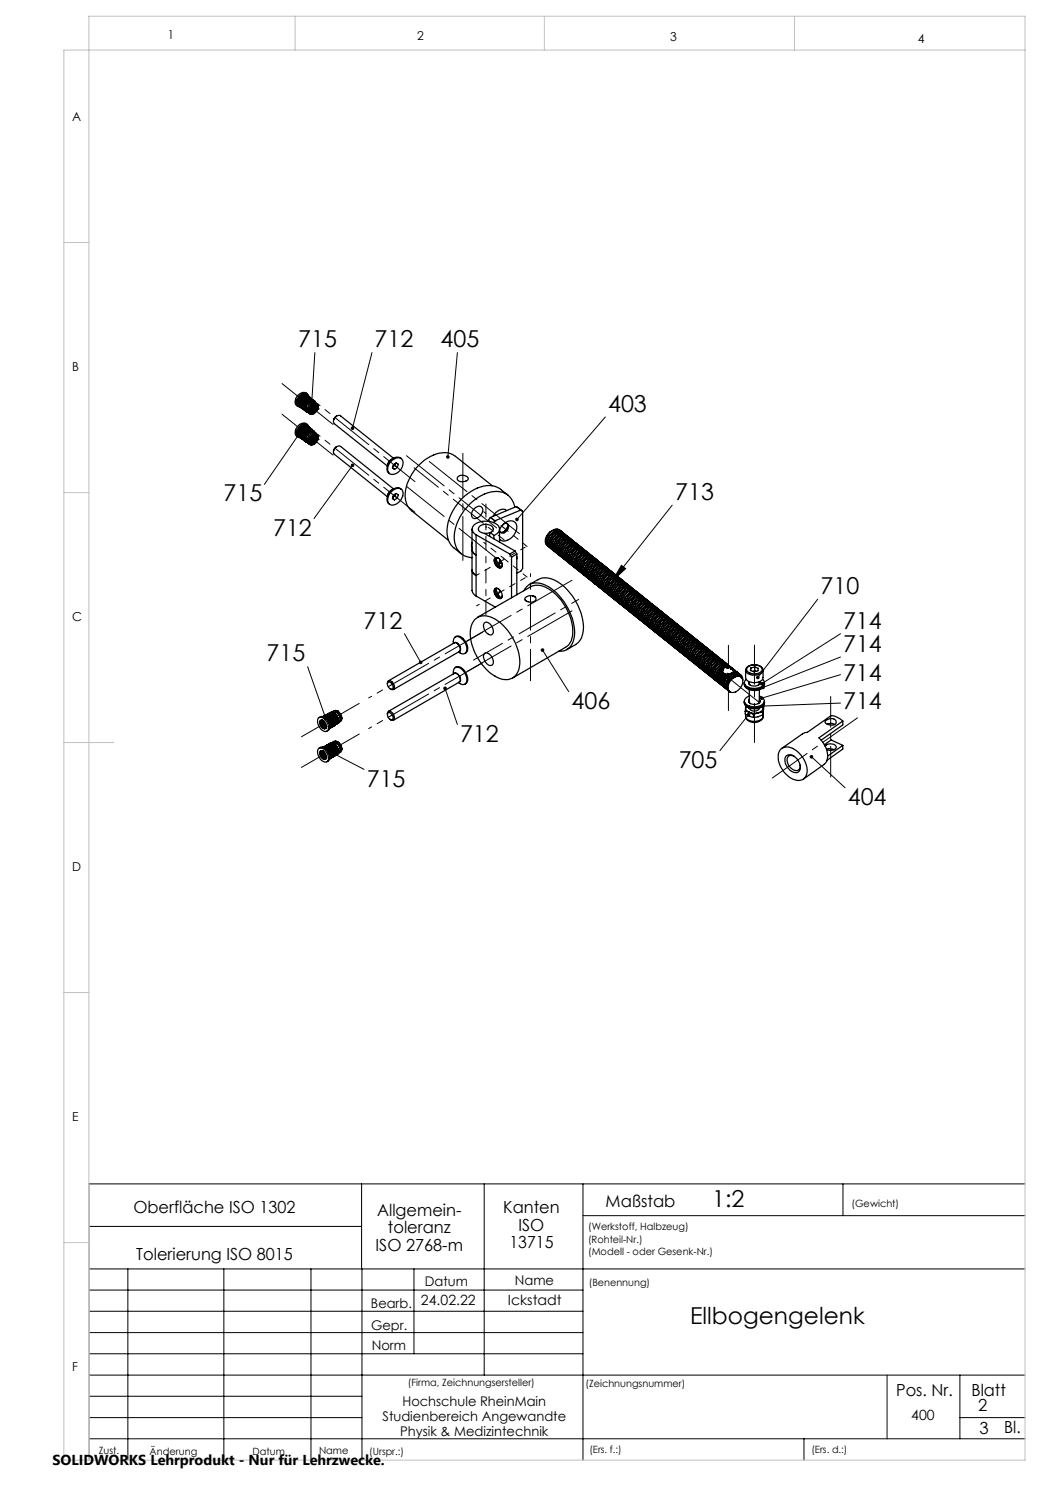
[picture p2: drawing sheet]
<svg xmlns="http://www.w3.org/2000/svg" width="210mm" height="297mm" viewBox="0 0 210 297" stroke-linecap="round" stroke-linejoin="round" font-family="sans-serif">
<defs><g id="words">
<g font-size="4.7">
<text x="59.6" y="69.5">715</text>
<text x="74.9" y="69.5">712</text>
<text x="88.1" y="69.5">405</text>
<text x="121.6" y="82.3">403</text>
<text x="44.7" y="100.3">715</text>
<text x="135" y="99.9">713</text>
<text x="54.6" y="107.1">712</text>
<text x="164.1" y="118.8">710</text>
<text x="72.7" y="125.7">712</text>
<text x="168.6" y="125.7">714</text>
<text x="168.6" y="130.3">714</text>
<text x="53.3" y="132.3">715</text>
<text x="168.6" y="136.1">714</text>
<text x="114.3" y="141.8">406</text>
<text x="168.6" y="141.8">714</text>
<text x="92" y="148.3">712</text>
<text x="135.7" y="153.6">705</text>
<text x="73.4" y="157.3">715</text>
<text x="169.6" y="161">404</text>
<text x="142.5" y="241.5">1:2</text>
<text x="138" y="264.7">Ellbogengelenk</text>
</g>
<g font-size="3.3">
<text x="26.7" y="242.7">Oberfläche ISO 1302</text>
<text x="75.4" y="243.2">Allgemein-</text>
<text x="100.6" y="242.7">Kanten</text>
<text x="121.1" y="241.4">Maßstab</text>
<text x="27.2" y="251.9">Tolerierung ISO 8015</text>
<text x="75.1" y="250.2">ISO 2768-m</text>
<text x="77.6" y="246.7">toleranz</text>
<text x="101.9" y="249.7">13715</text>
<text x="103.7" y="246.2">ISO</text>
<text x="179.2" y="279.2">Pos. Nr.</text>
<text x="194.3" y="279.2">Blatt</text>
<text x="195.7" y="282.1">2</text>
<text x="195.9" y="286.9">3</text>
<text x="200.8" y="286.7">Bl.</text>
</g>
<text font-size="2.9" x="10.5" y="292.9">SOLIDWORKS Lehrprodukt - Nur für Lehrzwecke.</text>
<g font-size="2.8">
<text x="84.2" y="261">24.02.22</text>
<text x="101.6" y="261">Ickstadt</text>
<text x="182.2" y="284">400</text>
</g>
<g font-size="2.7">
<text x="85" y="257.2">Datum</text>
<text x="103" y="257.1">Name</text>
<text x="74.2" y="261.6">Bearb.</text>
<text x="74.2" y="265.9">Gepr.</text>
<text x="74.3" y="270.1">Norm</text>
<text x="80.5" y="281.1">Hochschule RheinMain</text>
<text x="76.5" y="284.1">Studienbereich Angewandte</text>
<text x="80" y="287.1">Physik &amp; Medizintechnik</text>
</g>
<g font-size="2.5">
<text x="33.6" y="7.8">1</text>
<text x="83.4" y="8.1">2</text>
<text x="134" y="8.2">3</text>
<text x="183.6" y="8.5">4</text>
<text x="14.5" y="24.2">A</text>
<text x="14.5" y="74.2">B</text>
<text x="14.5" y="124.2">C</text>
<text x="14.5" y="174.2">D</text>
<text x="14.5" y="224.2">E</text>
<text x="14.5" y="274.2">F</text>
</g>
<g font-size="2">
<text x="170.3" y="241.4">(Gewicht)</text>
<text x="117.6" y="246.1">(Werkstoff, Halbzeug)</text>
<text x="117.6" y="248.6">(Rohteil-Nr.)</text>
<text x="117.6" y="251.1">(Modell - oder Gesenk-Nr.)</text>
<text x="117.8" y="257.2">(Benennung)</text>
<text x="81.6" y="277.3">(Firma, Zeichnungsersteller)</text>
<text x="117.1" y="277.4">(Zeichnungsnummer)</text>
<text x="19.8" y="290.7">Zust.</text>
<text x="29.9" y="290.9">Änderung</text>
<text x="50.5" y="290.9">Datum</text>
<text x="63.8" y="290.8">Name</text>
<text x="73.9" y="291.1">(Urspr.:)</text>
<text x="117.9" y="290.7">(Ers. f.:)</text>
<text x="162.3" y="290.6">(Ers. d.:)</text>
</g>
</g></defs>
<g fill="none" stroke="#000" stroke-width=".2">
<path d="M63 70.5l-.7 10.2M74.4 70.5l-3.9 15.2M91.5 70.5l-1.9 20.9M59.8 86.9l-6.9 10M70.5 93.1l-7.7 10.6M121.1 83.4l-17.7 20.5M124.3 113.1l.8 .6-2.6 2.4zM134.4 101l-11.9 15.1M163.5 119.8l-11.9 15.7M61.5 133.3l3.7 10.4M80.9 126.7l3.2 5.8M89 137.7l2.5 7.2"/>
<path d="M108.5 130l5.2 8.3M168.1 126.7l-15.7 10M168.1 134.9l-15.7 4.7M168.1 131.4l-15.5 6.1M66.5 150.6l6.3 3.3M149.7 142.9l-5.7 7.2M162.3 151.4l6.7 6.1M168.1 140.6l-15.5 .6M72.3 236.8v17M96.8 236.8v38.2M116.6 236.8v55.2M168.6 236.8v6.3"/>
<path d="M205 236.8h-187.2v55.2M17.8 253.8h187.2M17.8 258h98.8M17.8 245.3h54.5M25.6 253.8v38.2M44.8 253.8v38.2M62.2 253.8v38.2M72.4 253.8v38.2M82.8 253.8v17M116.6 243.1h88.4M17.8 270.8h98.8M17.8 266.5h98.8"/>
<path d="M17.8 262.3h98.8M17.8 279.3h54.6M17.8 275h187.2M177.4 275v12.8M192 275v12.8M17.8 287.8h187.2M17.8 283.5h54.6M160.8 287.8v4.2M192 283.5h13"/>
</g>
<path d="M150.9 148.5v-19.5" fill="none" stroke="#000" stroke-width=".2" stroke-dasharray="15.2 1.3 1.3 1.3" stroke-dashoffset="7.4"/>
<path d="M78.2 137l18.3-10.6M78.2 143.1l18.3-10.5" fill="none" stroke="#000" stroke-width=".2" stroke-dasharray="15.2 1.3 1.3 1.3" stroke-dashoffset="6.6"/>
<path d="M67.5 83.9l-4-3.2M67.5 90.1l-4-3.3M95.3 115l4.4-2.5M96.7 108.5l4 3.1M96.7 102.3l4 3.2M106.1 114.7v5M78.2 137l-4.5 2.6M95.3 121.2l4.4-2.5M78.2 143.1l-4.5 2.6" fill="none" stroke="#000" stroke-width=".2" stroke-dasharray="15.2 1.3 1.3 1.3" stroke-dashoffset="14.6"/>
<path d="M97.2 114v9.1M97.2 100.8v9.1" fill="none" stroke="#000" stroke-width=".2" stroke-dasharray="15.2 1.3 1.3 1.3" stroke-dashoffset="12.6"/>
<path d="M99.7 112.5l.2-.1M99.7 118.7l.2-.2M100.7 111.6l.1 .1M100.7 105.5l.1 .1" fill="none" stroke="#000" stroke-width=".2" stroke-dasharray="15.2 1.3 1.3 1.3"/>
<path d="M105 109.4l-5.1 3M105 115.6l-5.1 2.9M105.4 115.4l-4.6-3.7M105.4 109.3l-4.6-3.7" fill="none" stroke="#000" stroke-width=".2" stroke-dasharray="15.2 1.3 1.3 1.3" stroke-dashoffset="14.2"/>
<path d="M97.2 114v-4.1" fill="none" stroke="#000" stroke-width=".2" stroke-dasharray="15.2 1.3 1.3 1.3" stroke-dashoffset="15.1"/>
<path d="M82.8 93.6l12.7 10.1" fill="none" stroke="#000" stroke-width=".2" stroke-dasharray="15.2 1.3 1.3 1.3" stroke-dashoffset="9"/>
<path d="M100.9 108l-5.4-4.3" fill="none" stroke="#000" stroke-width=".2" stroke-dasharray="15.2 1.3 1.3 1.3" stroke-dashoffset="13.7"/>
<path d="M92.6 112.1v-21.4" fill="none" stroke="#000" stroke-width=".2" stroke-dasharray="15.2 1.3 1.3 1.3" stroke-dashoffset="6.4"/>
<path d="M85.9 92.3l18 14.4M99.3 105.6l-18-14.5M99.3 111.7l-18-14.4" fill="none" stroke="#000" stroke-width=".2" stroke-dasharray="15.2 1.3 1.3 1.3" stroke-dashoffset="5.6"/>
<path d="M166.1 155.4v-16.1" fill="none" stroke="#000" stroke-width=".2" stroke-dasharray="15.2 1.3 1.3 1.3" stroke-dashoffset="9.1"/>
<path d="M154.5 155.6l17-12" fill="none" stroke="#000" stroke-width=".2" stroke-dasharray="15.2 1.3 1.3 1.3" stroke-dashoffset="6.7"/>
<path d="M151.7 140.4l-11.4-9.1" fill="none" stroke="#000" stroke-width=".2" stroke-dasharray="15.2 1.3 1.3 1.3" stroke-dashoffset="7.3"/>
<path d="M138.7 130l-28.6-23" fill="none" stroke="#000" stroke-width=".2" stroke-dasharray="15.2 1.3 1.3 1.3" stroke-dashoffset="-1.2"/>
<path d="M56.4 76.7l10.2 8.2M56.4 82.8l10.2 8.2M145.7 142.1v-13" fill="none" stroke="#000" stroke-width=".2" stroke-dasharray="15.2 1.3 1.3 1.3" stroke-dashoffset="10.6"/>
<path d="M60.3 147.4l11.6-6.7M60.3 153.5l11.6-6.7" fill="none" stroke="#000" stroke-width=".2" stroke-dasharray="15.2 1.3 1.3 1.3" stroke-dashoffset="10.5"/>
<path d="M94.7 132l14.9-8.6" fill="none" stroke="#000" stroke-width=".2" stroke-dasharray="15.2 1.3 1.3 1.3" stroke-dashoffset="8.5"/>
<path d="M115.7 119.9l-6.1 3.5" fill="none" stroke="#000" stroke-width=".2" stroke-dasharray="15.2 1.3 1.3 1.3" stroke-dashoffset="13.6"/>
<path d="M106.1 119.7v16.5" fill="none" stroke="#000" stroke-width=".2" stroke-dasharray="15.2 1.3 1.3 1.3" stroke-dashoffset="8.9"/>
<path d="M114.4 116.1l-21 12.1M114.4 122.2l-21 12.1" fill="none" stroke="#000" stroke-width=".2" stroke-dasharray="15.2 1.3 1.3 1.3" stroke-dashoffset="5"/>
<path d="M67.5 83.9l15.5 12.4M67.5 90.1l15.5 12.4" fill="none" stroke="#000" stroke-width=".2" stroke-dasharray="15.2 1.3 1.3 1.3" stroke-dashoffset="7.2"/>
<path d="M59 3.2v6.8M108.9 3.2v6.8M158.9 3.2v6.8M205 10h-192.2v282h192.2v-288.8h-187.2v288.8M12.8 48.5h5M12.8 98.5h5M12.8 148.5h10M12.8 198.5h5M12.8 248.5h5" fill="none" stroke="#c0c0c0" stroke-width=".2"/>
<path d="M62.1 80.5h-.1a.39 .39 0 0 0 .3 .6v-.4v.4a.37 .37 0 0 0 .4-.6 .37 .37 0 0 0-.6 0zM70.2 85.4l-.1 .3 .3 .3 .1-.3-.1 .3a.36 .36 0 0 0 .4-.5 .36 .36 0 0 0-.6-.1zM89.4 91.1a.37 .37 0 0 0-.2 .4 .37 .37 0 0 0 .3 .3l.1-.4-.1 .4a.37 .37 0 0 0 .4-.5 .37 .37 0 0 0-.5-.2zM103.2 103.6l-.1 .5 .3-.2-.2 .2a.36 .36 0 0 0 .5 0 .36 .36 0 0 0 0-.5 .36 .36 0 0 0-.5 0zM124.3 113.1l.8 .6-2.6 2.4zM151.4 135.2a.36 .36 0 0 0-.1 .6l.3-.3-.3 .3a.37 .37 0 0 0 .6-.3 .37 .37 0 0 0-.5-.3zM152.1 136.5l-.1 .2v.2l.4-.2-.4 .2a.37 .37 0 0 0 .6 .1 .37 .37 0 0 0 0-.5 .37 .37 0 0 0-.5 0zM152.1 139.3l-.1 .4 .4-.1-.4 .1a.37 .37 0 0 0 .5 .3 .37 .37 0 0 0 .2-.6 .37 .37 0 0 0-.6-.1zM149.5 142.7a.36 .36 0 0 0-.1 .5 .36 .36 0 0 0 .6 0 .36 .36 0 0 0-.1-.5l-.2 .2 .2-.2zM162.1 151.1l.2 .3-.3-.3a.36 .36 0 0 0 .2 .6 .36 .36 0 0 0 .5-.4 .36 .36 0 0 0-.6-.2zM108.3 129.7a.36 .36 0 0 0 0 .6 .36 .36 0 0 0 .6-.3 .36 .36 0 0 0-.5-.3l.1 .3zM88.7 137.5a.36 .36 0 0 0 .2 .5 .36 .36 0 0 0 .4-.3 .36 .36 0 0 0-.4-.4l.1 .4-.1-.4zM83.8 132.3v.2a.34 .34 0 0 0 .1 .3 .34 .34 0 0 0 .4 0l-.2-.3 .2 .3a.36 .36 0 0 0 .1-.6 .36 .36 0 0 0-.6 .1zM66.2 150.4l.3 .2-.3-.2a.37 .37 0 0 0 .4 .5 .37 .37 0 0 0 .2-.5 .37 .37 0 0 0-.6 0zM64.9 143.5h-.1a.36 .36 0 0 0 .1 .5 .36 .36 0 0 0 .4 .1l-.1-.4 .1 .4a.37 .37 0 0 0 .1-.6 .37 .37 0 0 0-.5 0zM70.2 92.8a.35 .35 0 0 0 .1 .5 .35 .35 0 0 0 .5 0 .35 .35 0 0 0-.1-.5l-.2 .3 .2-.3zM59.6 86.5a.36 .36 0 0 0-.1 .6 .36 .36 0 0 0 .5 0 .36 .36 0 0 0 0-.5l-.2 .3 .2-.3zM152.4 137.2l-.1 .4 .3-.1-.3 .1a.35 .35 0 0 0 .5 .2 .35 .35 0 0 0 .1-.5 .35 .35 0 0 0-.5-.1zM152.4 140.9l-.2 .3h.4h-.4a.36 .36 0 0 0 .5 .3 .36 .36 0 0 0 .2-.5 .36 .36 0 0 0-.5-.1z" fill="#000"/>
<g fill="none" stroke="#000" stroke-width=".25">
<path d="M59.7 79.8v.1M59.7 79.9l-.1 .2M59.7 79.9h.1M59.7 79.9l-.2 .2M59.8 79.7l-.1 .1M59.9 79.6l-.1 .1M59.9 79.4v.1M59.9 79.5l-.2 .3M59.9 79.5l-.1 .2M59.9 79.4h.1M59.9 79.5h.1M59.9 79.5v.1"/>
<path d="M60.2 79.7l-.5 .2M60.2 79.5h-.3M60.2 79.3l-.3 .1M60.2 79.3l-.2 .1M60.2 79.3l1.4 .1M60.2 79.3l1.5 .1M60.2 79.2l-.1 .1M60.2 79.2h.1M60.4 79.2h.1M60.4 79.2h-.1M60.5 79.9l-.9 .3M60.5 79v.1"/>
<path d="M60.5 79.1l-.3 .1M60.5 79.1l1.4 .3M60.5 79.1l-.2 .1M60.6 79.9l-1.1 .4M60.6 79.9v.2M60.6 79.8v.1M60.6 79.8l-1.1 .5M60.8 78.9h.2M60.8 78.9l-.3 .1M60.8 78.9h.1M60.9 78.9l1.3 .7M60.9 78.9l-.4 .1"/>
<path d="M60.9 78.9h.1M60.9 78.9l1 .5M61 79.6h.1M61 79.6l-1.3 .3M61 79.6l-.1 .2h-.3M61 78.9h.2M61 78.9h.1M61.1 80v.9M61.1 80h-.2M61.2 79.8l-.1 1.3M61.2 79.8h.1M61.2 79.8l-.1 .2"/>
<path d="M61.2 79.8l-.1 1.4M61.2 78.9l.7 .5M61.2 78.9l.5 .4M61.3 79.4h.1M61.3 79.4l-1.4 .2M61.3 79.4l-.2 .3-.1-.1M61.3 79.4l-1.4 .1M61.3 79.8v1M61.4 79.1l.2 .1M61.5 79.6l-.2 .2M61.5 79.6l-.2 1.2M61.5 79.6h.1"/>
<path d="M61.5 78.8a1.51 1.51 0 0 0-2.4 1v.3a.96 .96 0 0 0 .4 1.2M61.5 79.6l.1 .1M61.6 79.7l-.1 1.2M61.6 79.4h.1M61.6 79.4l-.1 .1-.2-.1M61.7 79.4v.1l.2-.1M61.7 79.2v.1M61.8 79.6a1.41 1.41 0 0 0-1.5 1.7M61.8 79.3a.99 .99 0 0 0-.9-.7 .99 .99 0 0 0-.9 .5 1.45 1.45 0 0 0-.4 2.2l.6 .1M61.8 79.5l-.2 .2M61.8 79.5l-.2 1M61.8 79.5l.1 .2"/>
<path d="M61.8 79.5h.1M61.9 79.7h.1M61.9 79.7l-.2 .9M61.9 79.4h.1M61.9 79.4v.3l.3-.1M62.1 79.6l-.2 .1M62.1 79.6l-.2 .7M62.1 79.7l-.2 .6M62.1 79.9l-.1 .5M62.1 79.6v.1M62.1 79.7l.1 .1M62.1 79.7h.1"/>
<path d="M62.2 79.6l-.1 .1M62.3 79.8l-.1 .3M62.3 79.8h-.1M62.3 79.8h.1M62.4 79.8l-.1 .5M62.6 80l-.1 .1M62.6 80h-.3M62.6 80h.1M59.5 80.5h.1M59.5 86.6h.1M59.5 80.6h.1M59.5 80.6v.1"/>
<path d="M59.5 80.7h.1M59.5 86.7v.1M59.5 86.8v.1M59.5 86.4v.2M59.5 86.7v.2M59.5 86.4h.1M59.5 86.8h.1M59.5 80.1l.1 .1M59.5 80.3h.1M59.5 80.3v.2M59.5 86.3h.1M59.5 86.9h.1"/>
<path d="M59.5 80.5v.1M59.5 86.6v.1M59.6 80.2l-.1 .1M59.6 81h.1M59.6 80.2l-.1 .3M59.6 87.1h.1M59.6 80.9h.1M59.6 86.3l-.1 .1M59.6 80.9v.1M59.6 86.9v.2M59.6 86l-.1 .3M59.6 80.1h-.1"/>
<path d="M59.6 80.7v.2M59.6 86.2l-.1 .1M59.7 81h.1M59.7 85.9v.1M59.7 86h.1M59.7 86.1l-.1 .1M59.7 87.1h.1M59.7 86l-.1 .2M59.7 86v.1M59.7 86h-.1M59.8 81.1h.1M59.8 81.1v.1"/>
<path d="M59.8 81.2h.1M59.8 87.2h.1M59.8 87.2v.1M59.8 81v.1M59.8 87.1v.1M59.8 85.9h-.1M59.9 85.7l-.1 .2M59.9 85.7h.1M59.9 85.6v.1M59.9 85.7l-.2 .2M60 81.2v.2M60 87.3v.2"/>
<path d="M60 87.5h.2v.2M60 85.5l-.1 .1M60.1 80.9v.1M60.1 80.9l-.3 .3M60.1 81l-.3 .2M60.1 87.1l-.3 .2M60.1 87.1h.1M60.1 81h.2M60.1 87.1l.2 .1M60.1 81.3h-.1M60.1 87.4h.1M60.1 87.4l-.1 .1"/>
<path d="M60.1 81.3h.2l-.1 .2M60.1 81.3h.1M60.1 81.3l-.1 .1M60.1 87.4l.2 .1M60.2 80.5v.1M60.2 80.5l-.6 .5M60.2 80.6l-.6 .4M60.2 86.7h.1M60.2 85.9l-.5 .1M60.2 85.6l-.3 .1M60.2 86.7l-.6 .4M60.2 85.4l-.3 .2"/>
<path d="M60.2 85.4l-.2 .1M60.2 80.6l.1 .1M60.2 86.7l.1 .2M60.2 81.3l-.2 .1M60.2 81.3v.3M60.2 81.6h.1M60.2 81.5l.1 .1M60.2 81.5h.1M60.2 87.7h.1M60.2 85.4l1.4 .1M60.2 85.3l-.1 .1M60.2 85.3h.1"/>
<path d="M60.3 81l-.5 .2M60.3 87.2l-.5 .1M60.3 87.7h.1M60.3 80.7l-.6 .3M60.3 81.6h.1M60.3 85.4h-.1M60.3 85.4l1.4 .1M60.3 86.9l-.6 .2M60.3 81l-.2 .3M60.3 80.7l-.2 .2M60.3 87.2l-.2 .2M60.3 86.9l-.2 .2"/>
<path d="M60.3 87.5h.1M60.3 87.5l-.1 .2M60.3 81l.4 .8 .5 .5M60.3 81v.1M60.3 81.1l.8 1.1M60.3 81.4l.7 .7M60.3 81.4l.6 .7M60.3 81.4h.1M60.3 87.2l.4 .7 .5 .5M60.3 87.2h.1M60.3 87.2l.4 .8 .4 .4M60.3 87.5l.7 .8"/>
<path d="M60.3 87.5l.6 .7M60.4 80.2l-.9 .5M60.4 86.3l-.9 .5M60.4 85.3h-.1M60.4 80.2v.2M60.4 86.3v.2M60.4 80.7l.2 .8 .5 .6M60.4 80.7h.1M60.4 80.7l.3 .9 .4 .6M60.4 81.2l-.1 .2M60.4 80.2h.1M60.4 80.2l-.9 .4"/>
<path d="M60.4 80.4l-.8 .3M60.4 86.8l.7 1.5M60.4 86.8h.1M60.4 87.3l-.1 .2M60.4 86.3h.1M60.4 86.5l-.8 .4M60.4 80.4l-.2 .1M60.4 86.5l-.2 .2M60.4 81.7h.1M60.4 81.6v.1M60.4 87.8h.1M60.4 81.6l.2 .2"/>
<path d="M60.4 81.7l.3 .2M60.4 87.8l.2 .1M60.4 87.8l.3 .2M60.5 80.9l-.2 .1M60.5 87l-.2 .2M60.5 87.9h.1M60.5 86l-.9 .3M60.5 81.7h-.1M60.5 81.5l-.2 .1M60.5 81.6h-.1M60.5 87.8h-.1M60.5 87.6l-.2 .1"/>
<path d="M60.5 87.7l-.1 .1M60.5 85.1v.1M60.5 85.2l-.3 .1M60.5 85.2l.7 .1 .7 .3M60.5 85.2l-.2 .1M60.5 85.2l.8 .1 .6 .3M60.5 81.7h.1M60.5 87.8v.1M60.6 80.4v.1M60.6 80.5l-.2 .2M60.6 80.1l-1.1 .4M60.6 86.5v.1"/>
<path d="M60.6 86.6l-.2 .2M60.6 86.2l-1.1 .4M60.6 80.5v.1M60.6 80.1l-.2 .1M60.6 86.6v.1M60.6 86.2l-.2 .1M60.6 80.3l.1 .8 .3 .7M60.6 80.3v.5l.4 1.1M60.6 86.4l.1 .8 .3 .8M60.6 86.4v.5l.4 1.1M60.6 86l-1.1 .4M60.6 86v.2"/>
<path d="M60.6 86h.1M60.7 81.9h.1M60.7 88h.1M60.8 80.2l-.2 .1M60.8 86.4h-.2M60.8 80.2v.3M60.8 86.4v.2M60.8 85.1h.2M60.8 85.1h-.3M60.8 85.1h.1M60.9 80l.1 1.5M60.9 80l-.1 .2"/>
<path d="M60.9 80h.1M60.9 86.1l.1 1.5M60.9 86.1l-.1 .3M60.9 86.1l.1 1.6M60.9 86.1h.1M60.9 85.1l.7 .2 .6 .5M60.9 85.1h-.4M60.9 85.1h.1M60.9 88.2h.1M60.9 85.1l1 .5M61 81.5l.2 .3h-.2M61 81.5h.1"/>
<path d="M61 81.9l.2 .2h-.1M61 81.8v.1M61 87.7l.2 .2-.2 .1M61 87.6v.1M61 88l.2 .2-.1 .1M61 88h.1M61 85.7h.1M61 85.7l-1.3 .3M61 85.7l-1.3 .4M61 85.7l-.1 .3h-.3M61.1 81.2l.1 .3h-.2M61.1 82.2l.3 .1"/>
<path d="M61.1 82.1v.1M61.1 87.3l.1 .3h-.2M61.1 87.3h.1M61.1 88.3l.3 .1h-.2M61.1 88.3h.1M61.1 86.1v.9M61.1 86.1h-.2M61.1 81.1v.1M61.1 88.4h.1M61.1 82.2v.1M61.2 85.9l-.1 1.4M61.2 85.9h.1"/>
<path d="M61.2 85.9l-.1 .2M61.2 85.1l.7 .4M61.2 85.1h-.2M61.2 85.1l.5 .3M61.2 82.3l.3 .1M61.2 88.4l.3 .1M61.3 80.8v.4l-.2-.1M61.3 80.8l.2 .1M61.3 86.9v.4h-.2M61.3 86.9h.1M61.3 86.9l.2 .1M61.3 85.5h.1"/>
<path d="M61.3 85.5l-1.4 .2M61.3 80.8h.1M61.3 85.5l-.2 .3-.1-.1M61.3 85.9v1M61.4 85.2l.2 .1M61.4 82.3h-.2M61.4 82.2l.1 .1M61.4 82.4h.1M61.4 88.5h.1M61.5 85.7l-.2 .2M61.5 85.7l-.2 1.2M61.5 85.7h.1"/>
<path d="M61.5 84.9a1.4 1.4 0 0 0-2.2 .7l-.3 1a.85 .85 0 0 0 .5 .8M61.5 82.4h.1M61.5 88.5h.1M61.5 85.7l.1 .1M61.6 80.5l-.1 .4M61.6 80.5h.1M61.6 80.5l.1 .1M61.6 86.6l-.1 .4M61.6 86.6h.1M61.6 86.6l.1 .1M61.6 85.8l-.1 1.2M61.6 85.5h.1"/>
<path d="M61.6 85.5l-.1 .2-.2-.2M61.7 85.5v.2l.2-.1M61.7 85.4h.1M61.7 81.7a1.24 1.24 0 0 1 1.8-.8l.2 .3-.1 .6M61.7 81.7a.74 .74 0 0 0 .2 1 .74 .74 0 0 0 1 0M61.7 87.8a1.3 1.3 0 0 1 1.8-.8l.2 .4-.1 .5M61.7 87.8a.76 .76 0 0 0 .2 1 .76 .76 0 0 0 1 0M61.8 85.7a1.4 1.4 0 0 0-1.5 1.8M61.8 85.4a1.02 1.02 0 0 0-1.8-.2 1.38 1.38 0 0 0-.2 2.3h.4M61.8 85.7l-.2 .1M61.8 85.7l-.2 .9M61.8 85.7l.1 .1"/>
<path d="M61.8 85.7h.1M61.9 80.3l-.2 .3M61.9 80.3h.1M61.9 80.3l.1 .1M61.9 86.4l-.2 .3M61.9 86.4h.1M61.9 86.4l.1 .1M61.9 85.8h.1M61.9 85.8l-.2 .9M61.9 85.6h.1M61.9 82.1l.7-.4 .3-.7a.96 .96 0 0 1-1 1.1M61.9 81.8v.4l.3 .1"/>
<path d="M61.9 87.9v.4l.3 .2M61.9 85.6v.2h.3M62 81.7l-.1 .2a.57 .57 0 0 0 .3 .6 .57 .57 0 0 0 .7-.1l.4-.4-.3 .2a.71 .71 0 0 1-.8 .1M62 81.7l.5-.5a.43 .43 0 0 1 .6-.1 .43 .43 0 0 1 0 .6M62 87.9a.62 .62 0 0 0 .3 .8 .62 .62 0 0 0 .8-.3l.2-.3-.3 .3a.71 .71 0 0 1-.8 .1M62 87.8l.5-.5a.43 .43 0 0 1 .6-.1 .43 .43 0 0 1 0 .6M62.1 81.2a.82 .82 0 0 1 .8-.5 .82 .82 0 0 1 .8 .6 1.51 1.51 0 0 1-1.6 1.5l-.3-.3-.1-.5zM62.1 85.8h-.2M62.1 85.8l-.2 .6M62.1 86l-.1 .5M62.1 85.8h.1M62.1 85.8l.1 .1"/>
<path d="M62.2 85.8h.1M62.2 85.8l-.1 .1M62.2 80.1l-.2 .3M62.2 80.1h.1M62.2 86.3l-.2 .2M62.2 80.1l.1 .2M62.2 86.2v.1M62.2 86.2l.1 .2M62.2 85.9h.2M62.3 81.3a.65 .65 0 0 1 .9-.3 .65 .65 0 0 1 .2 .9 .78 .78 0 0 1-.7 .7 .78 .78 0 0 1-.8-.4v-.5zM62.3 87.4l.2-.2a.61 .61 0 0 1 .8 0 .61 .61 0 0 1 .1 .8l-.4 .5a.63 .63 0 0 1-1 .1 .63 .63 0 0 1 .1-1zM62.3 87.1a.74 .74 0 0 1 1.1-.2 .74 .74 0 0 1 .2 1 1.23 1.23 0 0 1-1.7 .9l-.2-.4 .1-.5z"/>
<path d="M62.3 85.9l-.1 .4M62.3 86l-.1 .2M62.4 86.2l-.1 .2M62.4 85.9v.2h.2M62.5 80.1l-.2 .2M62.5 80.1h.1M62.5 86.2l-.2 .2M62.5 86.2h.1M62.5 80.1l.1 .2M62.5 86.2l.1 .2M62.6 86.1h.1M62.6 86.1l-.1 .1"/>
<path d="M62.6 80v.2h.2M62.6 80.3h.1M62.6 86.4h.1M62.6 86.1v.2h.2M62.7 81a1.03 1.03 0 0 1-.8 .9M62.7 87.1a1.02 1.02 0 0 1-.8 .9M62.7 81l-.2 .6-.6 .3M62.7 87.1l-.2 .6-.6 .3M62.8 80.2l-.2 .1M62.8 80.2h.1M62.8 86.3l-.2 .1M62.8 86.3h.1"/>
<path d="M62.8 80.2l.2 .3M62.8 86.3v.2M62.8 86.5h.2M62.8 87.1a.96 .96 0 0 1-.9 1.1M62.8 80.4h.1M62.8 86.5h.1M62.9 87.1a.96 .96 0 0 1-1 1.1M62.9 80.5a1.21 1.21 0 0 0-1.4 .3 1.21 1.21 0 0 0-.1 1.4M62.9 81a.88 .88 0 0 1-.9 1.2M62.9 86.6a1.19 1.19 0 0 0-1.4 .4 1.19 1.19 0 0 0 0 1.4M62.9 87.1a.88 .88 0 0 1-.9 1.2M63 81a.87 .87 0 0 1-.2 .9 .87 .87 0 0 1-.8 .3"/>
<path d="M63 87.1a.89 .89 0 0 1-1 1.2 .78 .78 0 0 0 1.1-.5M63 86.5h.1M63 86.5v.1M63.1 81.7a.82 .82 0 0 1-.9 .6M63.1 81.7l-.1 .3a.78 .78 0 0 1-1 .2M63.1 87.8a.9 .9 0 0 1-.9 .7M63.4 80.8a1.25 1.25 0 0 0-1.9 1v.5l.4 .4M63.4 86.9a1.15 1.15 0 0 0-1.9 .8 .88 .88 0 0 0 .4 1.2M63.6 81.8h.1M63.6 87.9h.1M67.3 89.4l-.4 .3-.2 .4M67.3 83.2a1.09 1.09 0 0 0-.4 1.5l10.6 8.5"/>
<path d="M67.3 83.2l.7-.1 10.7 8.5M67.3 83.2l-.6 .8M78.4 92.1a1.22 1.22 0 0 1 1.2-.6 1.22 1.22 0 0 1 1 .9 2.22 2.22 0 0 1-2.7 2.4 1.81 1.81 0 0 1 .5-2.7zM78.5 98.2a1.22 1.22 0 0 1 2 0 2.34 2.34 0 0 1-2.3 2.8 1.41 1.41 0 0 1-.3-2.2zM78.5 97.9l-.6 .5-.3 .6M78.5 91.8l-.7 .5-.2 .6M78.5 93.6l.4 .3M78.6 93.3l.1-.1zM78.6 97.8l-.7 .6-.4 .8M78.6 91.7l-.8 .7-.3 .7M78.7 99.4h-.1M78.7 99.1l.6-.4 .4 .3-.2 .6-.6 .4-.4-.3z"/>
<path d="M78.7 97.8l-10.6-8.5a1.1 1.1 0 0 0-1.1 .3 1.1 1.1 0 0 0-.1 1.2l10.6 8.5M79 99.2l-.3 .2M79 99.2l.5 .4M79 93.1l.5 .4M79 93.1l-.3 .1M79 98.9l-.3 .5M79 92.7l-.3 .5M79 98.9v.3M79 92.7v.4M79.1 98.8l-.1 .1M79.1 92.7h-.1M79.5 93.5l.2-.7-.5-.2-.5 .4-.2 .6 .4 .3"/>
<path d="M79.5 93.5l-.6 .4M80.3 97.9a1.33 1.33 0 0 0-2 .2 1.74 1.74 0 0 0-.4 2.7M80.3 91.7a1.53 1.53 0 0 0-2.3 .5 1.67 1.67 0 0 0-.1 2.5M91.5 95.4a1.4 1.4 0 0 1 2.2 .3 1.38 1.38 0 0 1-2.3 .1zM98.5 97.2l-7.4-5.9a4.4 4.4 0 0 0-5 0 9.3 9.3 0 0 0-5 8.7 3.3 3.3 0 0 0 1.2 2.2l7.4 5.9M101.6 99.1a6.9 6.9 0 0 0-2.5-1.8 7.1 7.1 0 0 0-6.7 2.4 9.1 9.1 0 0 0-2.9 7.8 3.7 3.7 0 0 0 1.3 2.1l1.5 1.2M94.4 108.5l-.1 .4 .1 .7M94.4 109.9v.1a1.35 1.35 0 0 0 .8 1l-.5-.4zM94.4 114l.3 .6 .5 .5-.5-.4zM94.4 105.8v12.3l.3 .6 .5 .5M94.7 101.9a1.07 1.07 0 0 1 1.8-.3 1.68 1.68 0 0 1-1.8 2l-.4-.5 .1-.6zM95.2 107a1.27 1.27 0 0 1-.8-1.4 1.27 1.27 0 0 1 1.2-1.1 3.6 3.6 0 0 1 4.2 .9 1.24 1.24 0 0 1-1 1.7"/>
<path d="M95.2 107v12.2M95.2 107l6.8 3.8M95.2 119.2l3.9 2.2M95.7 105.8a1.66 1.66 0 0 1 2.8-.5l.2 .5M95.7 105.8a1.17 1.17 0 0 0 1.3 .9 1.33 1.33 0 0 0 1.6-.9M96.9 106.7l6.1 3.5M97.2 105.4h.1M97.6 104.1l.4 .2M97.6 104.1v.1M97.9 106.5v.8M98.1 103.5l.9 .7M98.1 103.5l-.5 .6"/>
<path d="M98.1 106.5l.7 .6M98.8 107.1v.7M98.9 111.7a.81 .81 0 0 1 1.3 .6l.2 .5a.6 .6 0 0 1-.3 .8 .6 .6 0 0 1-.8-.4l-.4-.8zM98.9 117.8l.2-.1a1.24 1.24 0 0 1 1.3 1.5v.2a.6 .6 0 0 1-.6 .3 .6 .6 0 0 1-.5-.4l-.4-.7zM99 104.2l-.3 .3M99.2 111.6l.5 1.3 .5 .5M99.2 117.8l.3 .8 .7 1M99.2 111.5a1.47 1.47 0 0 0 1.1 1.9M99.2 117.6a1.45 1.45 0 0 0 1.1 2M99.7 111.7a.55 .55 0 0 0-.8 0 .55 .55 0 0 0 0 .7 1.09 1.09 0 0 0 1.4 1l.1-.4M99.7 117.8a.57 .57 0 0 0-.8 0 .57 .57 0 0 0 0 .8 1.15 1.15 0 0 0 1.4 1l.1-.5M99.9 107.8a1.98 1.98 0 0 0 2.9-.8 1.8 1.8 0 0 0-.1-2.8 2.47 2.47 0 0 0-2.8 1.7v2.5"/>
<path d="M99.9 112h.1M99.9 112.3l.3 .4h.2M99.9 118l-.1 .5-.2 .3M99.9 111.8v1.3M100 111.9l-.1 .1M100 112.6h.4M100.8 104.7a.67 .67 0 0 1 .8 .2 .67 .67 0 0 1 0 .8 1.03 1.03 0 0 1-1.6 .7l-.1-.3M100.9 104.7l-.4 .3M101.4 102.1a1.88 1.88 0 0 0-2.7 1l-.1 .2M101.4 104.7a1.28 1.28 0 0 1-1.4 1.7M101.5 105.5l-.7 .8M102 110.8l.3 .6"/>
<path d="M102.3 111.4v8.2M102.9 101.5a3.7 3.7 0 0 0-4.7-3.1 10 10 0 0 0-7.3 9.7 3.6 3.6 0 0 0 3.5 3.4M103 110.2l-1 .6M103 110.2l.4 .6M103.3 101.3l.8 .7M103.3 101.3l-5.2 2.2M103.3 101.3l1.2 1M103.4 111.3v.5M103.4 110.8l-1.1 .6M103.4 110.8v8.2M104.1 102l.4 .3M104.1 102l-5.1 2.2"/>
<path d="M104.5 102.3v11.4l-.4 .6-.7 .3M104.8 118.1a2.95 2.95 0 0 1 4.2-1.1 11.4 11.4 0 0 1 5.9 10.1 2.96 2.96 0 0 1-3.1 3.1M105.9 116.9l1.7-1a3.9 3.9 0 0 1 4.3 .7 11.7 11.7 0 0 1 4.8 9.5l-.1 .6a3.3 3.3 0 0 1-1.5 2.2l-1.8 1M106.5 119.2l.6 .3M106.5 119.2a1.29 1.29 0 0 0-1.5 .6l.1 .2M107.1 119.5a.77 .77 0 0 1-.2 .8 .77 .77 0 0 1-.9 .1h-.4l-.5-.4M109.6 109.3h.1M110 106.4l-.7 1.2M110 106.4a1.84 1.84 0 0 0-.6 2.7M110.3 106.2l-.3 .2M111.3 110.6l.1 .1M111.6 110.9h.1"/>
<path d="M111.9 111.1h.1M112 106a1.64 1.64 0 0 0-2.4 1 1.66 1.66 0 0 0 0 2.2M112.1 106.1a1.46 1.46 0 0 0-2.1 .5 1.77 1.77 0 0 0-.2 2.8M112.2 106.3a1.49 1.49 0 0 0-2 .5 1.9 1.9 0 0 0-.3 2.7M112.2 106.2l.1 .1M112.4 106.4a1.41 1.41 0 0 0-2.1 .4 1.93 1.93 0 0 0-.3 2.8h.1M112.5 106.5a1.93 1.93 0 0 0-2.5 1.4 1.4 1.4 0 0 0 .2 1.8M112.5 106.5h.1M112.7 106.6a1.46 1.46 0 0 0-2.1 .4 2.2 2.2 0 0 0-.6 2.6l.3 .2M112.8 111.8h.1M112.9 106.7a1.7 1.7 0 0 0-2.4 1 1.72 1.72 0 0 0 0 2.3M113 106.9a1.46 1.46 0 0 0-2.2 .4 1.82 1.82 0 0 0-.2 2.8"/>
<path d="M113.1 107a1.68 1.68 0 0 0-2.3 .9 1.77 1.77 0 0 0 0 2.3M113.1 106.9v.1M113.2 107.1a1.38 1.38 0 0 0-2 .4 1.75 1.75 0 0 0-.3 2.8M113.4 112.3h.1M113.4 107.2a1.93 1.93 0 0 0-2.6 1.4 1.4 1.4 0 0 0 .3 1.9M113.6 107.3a1.87 1.87 0 0 0-2.7 1.3 1.35 1.35 0 0 0 .3 1.9M113.7 107.4a1.63 1.63 0 0 0-2.3 1 1.73 1.73 0 0 0-.1 2.2M113.7 112.5h.1M113.7 107.4h.1M113.8 107.6a1.46 1.46 0 0 0-2.1 .4 1.82 1.82 0 0 0-.2 2.8M114 107.6a1.97 1.97 0 0 0-2.6 1.4 1.59 1.59 0 0 0 .3 1.9M114 107.6v.1"/>
<path d="M114.1 107.8a1.41 1.41 0 0 0-2.1 .4 1.97 1.97 0 0 0-.2 2.8M114.3 113h.1M114.3 107.9a1.93 1.93 0 0 0-2.6 1.4 1.45 1.45 0 0 0 .2 1.8M114.4 108a1.87 1.87 0 0 0-2.6 1.3 1.38 1.38 0 0 0 .3 1.9M114.5 108.1a1.49 1.49 0 0 0-1.9 .6 1.99 1.99 0 0 0-.4 2.6l.1 .1M114.6 108.1h.1M114.7 108.3a1.49 1.49 0 0 0-2.1 .4 2.2 2.2 0 0 0-.5 2.5l.3 .3M114.9 108.4v-.1a1.97 1.97 0 0 0-2.6 1.4 1.52 1.52 0 0 0 .2 1.9M115 108.5a1.46 1.46 0 0 0-2.1 .4 1.81 1.81 0 0 0-.2 2.8M115.1 113.7h.1M115.2 108.6h-.1a1.49 1.49 0 0 0-1.9 .5 1.91 1.91 0 0 0-.4 2.7M115.3 108.7a1.42 1.42 0 0 0-2.1 .4 1.75 1.75 0 0 0-.2 2.8"/>
<path d="M115.4 108.8a1.49 1.49 0 0 0-1.9 .6 1.9 1.9 0 0 0-.4 2.6v.1M115.6 109a1.41 1.41 0 0 0-2.1 .4 2.2 2.2 0 0 0-.5 2.5l.3 .3M115.7 109a1.93 1.93 0 0 0-2.5 1.5 1.59 1.59 0 0 0 .2 1.8M115.7 114.2h.1M115.7 109l.1 .1M115.9 109.2a1.46 1.46 0 0 0-2.1 .4 1.81 1.81 0 0 0-.2 2.8M116 109.3a1.98 1.98 0 0 0-2.5 1.4 1.57 1.57 0 0 0 .2 1.8M116 114.4h.1M116 109.3h.1M116.2 109.4a1.46 1.46 0 0 0-2.1 .5 1.78 1.78 0 0 0-.2 2.7M116.3 109.5a1.87 1.87 0 0 0-2.5 1.4 1.4 1.4 0 0 0 .2 1.9M116.3 109.5h.1"/>
<path d="M116.5 109.7a1.41 1.41 0 0 0-2.1 .4 1.93 1.93 0 0 0-.3 2.8h.1M116.6 109.7a1.93 1.93 0 0 0-2.5 1.5 1.45 1.45 0 0 0 .2 1.8M116.6 109.7l.1 .1M116.8 109.9a1.46 1.46 0 0 0-2.1 .4 2.2 2.2 0 0 0-.6 2.6l.3 .2M116.9 110a1.7 1.7 0 0 0-2.3 .9 1.72 1.72 0 0 0 0 2.3M117.1 110.1a1.46 1.46 0 0 0-2.2 .5 1.82 1.82 0 0 0-.2 2.7M117.2 110.2a1.42 1.42 0 0 0-2 .5 1.89 1.89 0 0 0-.3 2.8M117.2 110.2h.1M117.3 110.4a1.38 1.38 0 0 0-2 .4 1.75 1.75 0 0 0-.3 2.8M117.5 110.5a1.93 1.93 0 0 0-2.6 1.4 1.45 1.45 0 0 0 .2 1.8M117.7 110.6a1.46 1.46 0 0 0-2.2 .4 2.18 2.18 0 0 0-.5 2.6l.3 .2M117.8 110.7a1.49 1.49 0 0 0-2 .5 1.88 1.88 0 0 0-.3 2.7"/>
<path d="M117.8 110.7h.1M117.9 110.8a1.46 1.46 0 0 0-2.1 .5 1.82 1.82 0 0 0-.2 2.7M118.1 110.9a1.97 1.97 0 0 0-2.6 1.4 1.59 1.59 0 0 0 .2 1.9M118.2 111.1a1.46 1.46 0 0 0-2.1 .4 1.97 1.97 0 0 0-.2 2.8M118.4 111.2a1.94 1.94 0 0 0-2.6 1.3 1.49 1.49 0 0 0 .2 1.9M118.5 111.3a1.46 1.46 0 0 0-2.1 .4 1.89 1.89 0 0 0-.3 2.8h.1M118.6 111.4a1.49 1.49 0 0 0-1.9 .5 1.99 1.99 0 0 0-.4 2.7M118.6 116.5h.1M118.7 111.4h.1M118.8 111.5a1.41 1.41 0 0 0-2.1 .4 2.2 2.2 0 0 0-.5 2.6l.3 .3M119 111.7v-.1a1.97 1.97 0 0 0-2.6 1.4 1.52 1.52 0 0 0 .2 1.9M119.1 111.8a1.46 1.46 0 0 0-2.1 .4 1.81 1.81 0 0 0-.2 2.8"/>
<path d="M119.2 111.9a1.49 1.49 0 0 0-1.9 .5 1.84 1.84 0 0 0-.4 2.7M119.2 117h.1M119.2 111.9h.1M119.4 112a1.42 1.42 0 0 0-2.1 .4 1.76 1.76 0 0 0-.2 2.8M119.5 112.1a1.87 1.87 0 0 0-2.5 1.4 1.4 1.4 0 0 0 .2 1.9M119.5 112.1h.1M119.7 112.3a1.41 1.41 0 0 0-2.1 .3 2.2 2.2 0 0 0-.5 2.6l.3 .2M119.8 112.3a1.93 1.93 0 0 0-2.5 1.4 1.52 1.52 0 0 0 .2 1.9M119.8 112.3l.1 .1M120 112.5a1.46 1.46 0 0 0-2.1 .4 1.81 1.81 0 0 0-.2 2.8M120.2 112.6a1.7 1.7 0 0 0-2.4 .9 1.66 1.66 0 0 0 0 2.3M120.3 112.7a1.46 1.46 0 0 0-2.2 .4 1.78 1.78 0 0 0-.1 2.8"/>
<path d="M120.4 112.8a1.87 1.87 0 0 0-2.5 1.4 1.4 1.4 0 0 0 .2 1.9M120.6 113a1.41 1.41 0 0 0-2.1 .3 1.89 1.89 0 0 0-.3 2.8h.1M120.7 118.1v.1M120.8 113.1a1.64 1.64 0 0 0-2.4 .9 1.62 1.62 0 0 0 0 2.3M120.9 113.2a1.46 1.46 0 0 0-2.2 .4 2.18 2.18 0 0 0-.5 2.5l.3 .3M121 118.4h.1M121 113.3a1.7 1.7 0 0 0-2.3 .9 1.74 1.74 0 0 0-.1 2.3M121.1 113.4a1.46 1.46 0 0 0-2.1 .4 1.82 1.82 0 0 0-.2 2.8M121.3 113.5a1.97 1.97 0 0 0-2.6 1.4 1.59 1.59 0 0 0 .3 1.8h-.1M121.3 113.5h.1M121.4 113.6a1.42 1.42 0 0 0-2.1 .4 1.93 1.93 0 0 0-.2 2.8M121.6 118.8h.1"/>
<path d="M121.6 113.8a1.64 1.64 0 0 0-2.3 .9 1.62 1.62 0 0 0-.1 2.2M121.7 113.9a1.46 1.46 0 0 0-2.1 .4 2.18 2.18 0 0 0-.5 2.5l.3 .3M121.8 114a1.49 1.49 0 0 0-1.9 .5 1.88 1.88 0 0 0-.3 2.7M121.8 119.1h.1M121.9 113.9v.1M122 114.1a1.41 1.41 0 0 0-2.1 .4 1.85 1.85 0 0 0-.2 2.8M122.2 114.2a1.97 1.97 0 0 0-2.6 1.4 1.59 1.59 0 0 0 .2 1.8M122.3 114.3a1.42 1.42 0 0 0-2.1 .5 1.75 1.75 0 0 0-.2 2.7M122.4 119.6h.1M122.5 114.4h-.1a1.94 1.94 0 0 0-2.5 1.4 1.4 1.4 0 0 0 .3 1.9M122.6 114.6a1.46 1.46 0 0 0-2.1 .4 1.85 1.85 0 0 0-.2 2.8M122.7 114.7a1.49 1.49 0 0 0-1.9 .5 1.99 1.99 0 0 0-.4 2.7"/>
<path d="M122.8 114.6v.1M122.9 114.8a1.41 1.41 0 0 0-2.1 .4 2.2 2.2 0 0 0-.5 2.6l.3 .2M123.1 114.9a1.64 1.64 0 0 0-2.4 .9 1.73 1.73 0 0 0 0 2.3M123.2 115a1.46 1.46 0 0 0-2.1 .5 1.81 1.81 0 0 0-.2 2.7M123.3 115.1a1.49 1.49 0 0 0-1.9 .6 1.9 1.9 0 0 0-.4 2.7M123.3 115.1h.1M123.5 115.3a1.42 1.42 0 0 0-2.1 .4 1.89 1.89 0 0 0-.3 2.8h.1M123.6 115.4a1.87 1.87 0 0 0-2.5 1.4 1.4 1.4 0 0 0 .2 1.8M123.6 115.4h.1M123.8 115.5a1.41 1.41 0 0 0-2.1 .4 2.2 2.2 0 0 0-.6 2.6l.4 .2M124 115.6a1.64 1.64 0 0 0-2.4 1 1.73 1.73 0 0 0 0 2.2M124.1 115.7a1.46 1.46 0 0 0-2.1 .5 1.81 1.81 0 0 0-.3 2.8"/>
<path d="M124.2 115.8a1.49 1.49 0 0 0-2 .6 1.9 1.9 0 0 0-.3 2.7M124.2 115.8h.1M124.4 116a1.42 1.42 0 0 0-2.1 .4 1.76 1.76 0 0 0-.2 2.8M124.5 116.1a1.93 1.93 0 0 0-2.5 1.4 1.4 1.4 0 0 0 .2 1.8M124.7 116.2a1.86 1.86 0 0 0-2.7 1.3 1.32 1.32 0 0 0 .3 1.9M124.8 116.3a1.64 1.64 0 0 0-2.3 1 1.62 1.62 0 0 0-.1 2.2M125 116.4a1.46 1.46 0 0 0-2.2 .5 1.81 1.81 0 0 0-.2 2.8M125.1 116.6a1.68 1.68 0 0 0-2.3 .9 1.77 1.77 0 0 0 0 2.3M125.1 116.5v.1M125.2 116.7a1.41 1.41 0 0 0-2.1 .4 1.81 1.81 0 0 0-.2 2.8M125.4 116.8a1.93 1.93 0 0 0-2.6 1.4 1.4 1.4 0 0 0 .3 1.8M125.5 116.9a1.42 1.42 0 0 0-2.1 .4 1.93 1.93 0 0 0-.2 2.8"/>
<path d="M125.7 117a1.94 1.94 0 0 0-2.6 1.4 1.4 1.4 0 0 0 .3 1.9M125.7 117h.1M125.8 117.2a1.46 1.46 0 0 0-2.1 .4 2.18 2.18 0 0 0-.5 2.5l.3 .3M126 117.2v.1a1.68 1.68 0 0 0-2.4 .9 1.77 1.77 0 0 0 0 2.3M126.1 117.4a1.41 1.41 0 0 0-2.1 .4 1.85 1.85 0 0 0-.2 2.8M126.3 117.5a1.97 1.97 0 0 0-2.6 1.4 1.53 1.53 0 0 0 .2 1.8M126.4 117.6a1.42 1.42 0 0 0-2.1 .4 1.75 1.75 0 0 0-.2 2.8M126.6 117.7a1.66 1.66 0 0 0-2.4 1 1.62 1.62 0 0 0 0 2.3M126.7 117.9a1.46 1.46 0 0 0-2.1 .4 1.85 1.85 0 0 0-.2 2.7v.1M126.8 118a1.87 1.87 0 0 0-2.5 1.3 1.4 1.4 0 0 0 .2 1.9M126.9 117.9v.1M127 118.1a1.41 1.41 0 0 0-2.1 .4 1.81 1.81 0 0 0-.2 2.8"/>
<path d="M127.2 118.2a1.64 1.64 0 0 0-2.4 .9 1.66 1.66 0 0 0 0 2.3M127.3 118.3a1.46 1.46 0 0 0-2.1 .4 1.77 1.77 0 0 0-.2 2.8M127.5 118.4h-.1a1.49 1.49 0 0 0-2 .6 1.9 1.9 0 0 0-.3 2.6v.1M127.6 118.6a1.46 1.46 0 0 0-2.1 .4 1.89 1.89 0 0 0-.3 2.7l.1 .1M127.7 118.6a1.93 1.93 0 0 0-2.5 1.4 1.51 1.51 0 0 0 .2 1.9M127.7 118.6l.1 .1M127.9 118.8a1.46 1.46 0 0 0-2.1 .4 2.2 2.2 0 0 0-.6 2.5l.4 .3M128.1 118.9a1.64 1.64 0 0 0-2.4 .9 1.73 1.73 0 0 0 0 2.3M128.2 119a1.46 1.46 0 0 0-2.2 .4 1.81 1.81 0 0 0-.2 2.8M128.3 119.1a1.49 1.49 0 0 0-2 .6 1.9 1.9 0 0 0-.3 2.6M128.3 119.1h.1M128.4 119.3a1.45 1.45 0 0 0-2 .4 1.79 1.79 0 0 0-.2 2.8"/>
<path d="M128.6 119.4v-.1a1.93 1.93 0 0 0-2.6 1.5 1.4 1.4 0 0 0 .3 1.8M128.8 119.5a1.86 1.86 0 0 0-2.7 1.3 1.32 1.32 0 0 0 .3 1.9M128.9 119.6a1.94 1.94 0 0 0-2.6 1.4 1.4 1.4 0 0 0 .3 1.8M128.9 119.6h.1M129 119.7a1.46 1.46 0 0 0-2.1 .5 1.82 1.82 0 0 0-.2 2.7M129.2 119.8a1.68 1.68 0 0 0-2.3 1 1.72 1.72 0 0 0 0 2.2M129.3 120a1.41 1.41 0 0 0-2.1 .4 1.81 1.81 0 0 0-.2 2.8M77.5 136.8a.51 .51 0 0 1 .2-.7 .51 .51 0 0 1 .7 .2l.4 .8a.54 .54 0 0 1 0 .7 .54 .54 0 0 1-.8 0M77.6 136.5a.88 .88 0 0 1 .8 .3 .88 .88 0 0 1 .1 1 .93 .93 0 0 1-.9-1.3zM90.7 128.7a.97 .97 0 0 1 .4-1.3 .97 .97 0 0 1 1.3 .4 2.39 2.39 0 0 1 .7 2.8 1.09 1.09 0 0 1-1.4-.2M90.7 134.8v-.4a.86 .86 0 0 1 .4-.9 .86 .86 0 0 1 1 .2 2.52 2.52 0 0 1 1 3 1.05 1.05 0 0 1-1.4-.2M90.8 128.6v-.1a1.15 1.15 0 0 1 1.3 1.4l-.2 .4"/>
<path d="M90.8 134.7a.95 .95 0 0 1 1.3 .9v.5l-.3 .4M91.1 127.4a1.23 1.23 0 0 1 1.7 .5 1.91 1.91 0 0 1 .3 2.7l-.1 .1M91.1 133.5a1.27 1.27 0 0 1 1.8 .6 1.95 1.95 0 0 1 .2 2.6l-.1 .1M91.9 130.3a1.15 1.15 0 0 0-1.1-1.7l-13.1 7.6M91.9 130.3l-13.2 7.6M91.9 130.3h-.1M94.9 124a3.2 3.2 0 0 1 4.1-.2 10.8 10.8 0 0 1 4.9 9.5 2.82 2.82 0 0 1-4.3 2.2 10.5 10.5 0 0 1-5.5-9.7l.3-1zM95.5 123.5l10.6-6.1a3.7 3.7 0 0 1 4 .6 10.7 10.7 0 0 1 4.4 9.2 3.1 3.1 0 0 1-1.4 2.3l-10.6 6.1M96.9 130.7a1.32 1.32 0 0 1 1.7 1.3 .72 .72 0 0 1-.1 1 .72 .72 0 0 1-1.1-.2 1.8 1.8 0 0 1-.5-2.1zM96.9 124.6a1.18 1.18 0 0 1 1.6 1 .81 .81 0 0 1 .2 .9 .81 .81 0 0 1-.8 .5 1.83 1.83 0 0 1-1-2.4zM105.1 120l.2 .2M123.9 120.7v.1"/>
<path d="M124.8 121.4h.1M125.4 121.9h.1M125.7 122.1h.1M125.9 122.3l.1 .1M126.8 123l.1 .1M127.1 123.3h.1M128 124h.1M128.9 124.7h.1M129.5 120.1v-.1a1.93 1.93 0 0 0-2.6 1.5 1.45 1.45 0 0 0 .2 1.8M129.6 120.2a1.87 1.87 0 0 0-2.6 1.3 1.35 1.35 0 0 0 .3 1.9M129.8 120.3a1.63 1.63 0 0 0-2.3 .9 1.62 1.62 0 0 0 0 2.3M129.8 120.3h.1"/>
<path d="M129.9 120.4a1.46 1.46 0 0 0-2.1 .5 2.18 2.18 0 0 0-.5 2.5l.3 .2M130.1 120.5a1.91 1.91 0 0 0-2.6 1.4 1.52 1.52 0 0 0 .2 1.9M130.1 120.5h.1M130.2 120.7a1.41 1.41 0 0 0-2.1 .4 1.81 1.81 0 0 0-.2 2.8M130.4 120.8a1.97 1.97 0 0 0-2.6 1.4 1.53 1.53 0 0 0 .2 1.8M130.5 120.9a1.42 1.42 0 0 0-2.1 .4 1.75 1.75 0 0 0-.2 2.8M130.6 121a1.63 1.63 0 0 0-2.3 1 1.63 1.63 0 0 0 0 2.2M130.6 126.1h.1M130.8 121.1a1.46 1.46 0 0 0-2.1 .5 2.14 2.14 0 0 0-.5 2.5l.3 .3M130.9 121.2a1.93 1.93 0 0 0-2.5 1.4 1.52 1.52 0 0 0 .2 1.9M131 121.2h.1M131.1 121.4a1.46 1.46 0 0 0-2.1 .4 1.81 1.81 0 0 0-.2 2.8"/>
<path d="M131.3 121.5a1.64 1.64 0 0 0-2.4 .9 1.66 1.66 0 0 0 0 2.3M131.4 121.6a1.46 1.46 0 0 0-2.1 .4 1.77 1.77 0 0 0-.2 2.8M131.5 121.7a1.49 1.49 0 0 0-2 .5 1.9 1.9 0 0 0-.3 2.7v.1M131.5 121.7h.1M131.7 121.8a1.48 1.48 0 0 0-2.1 .4 1.93 1.93 0 0 0-.3 2.8l.1 .1M131.8 121.9a1.93 1.93 0 0 0-2.5 1.4 1.4 1.4 0 0 0 .2 1.9M131.8 121.9l.1 .1M132 122.1a1.46 1.46 0 0 0-2.1 .4 2.2 2.2 0 0 0-.6 2.5l.3 .3M132.1 127.3h.1M132.2 122.2a1.7 1.7 0 0 0-2.4 .9 1.72 1.72 0 0 0 0 2.3M132.3 122.3a1.46 1.46 0 0 0-2.2 .4 1.82 1.82 0 0 0-.2 2.8M132.4 122.4a1.19 1.19 0 0 0-1.6 .2 2.07 2.07 0 0 0-.7 3.1"/>
<path d="M132.5 122.6a1.38 1.38 0 0 0-2 .3 1.79 1.79 0 0 0-.3 2.9M132.7 127.7v.1M132.7 122.7v-.1a1.93 1.93 0 0 0-2.6 1.4 1.4 1.4 0 0 0 .3 1.9M132.9 122.8a1.46 1.46 0 0 0-2.2 .4 2.2 2.2 0 0 0-.5 2.5l.3 .3M133 122.9a1.63 1.63 0 0 0-2.3 .9 1.73 1.73 0 0 0-.1 2.3M133 128h.1M133 122.9h.1M133.1 123a1.46 1.46 0 0 0-2.1 .4 1.82 1.82 0 0 0-.2 2.8M133.3 123.1a1.91 1.91 0 0 0-2.6 1.4 1.59 1.59 0 0 0 .3 1.8h-.1M133.3 123.1h.1M133.4 123.3a1.41 1.41 0 0 0-2.1 .3 1.97 1.97 0 0 0-.2 2.8M133.6 128.4v.1"/>
<path d="M133.6 123.4v-.1a1.93 1.93 0 0 0-2.6 1.4 1.4 1.4 0 0 0 .3 1.9M133.7 123.5a1.87 1.87 0 0 0-2.6 1.2 1.38 1.38 0 0 0 .3 2M133.8 123.6a1.63 1.63 0 0 0-2.2 .9 1.63 1.63 0 0 0 0 2.3M133.9 123.5v.1M134 123.7a1.46 1.46 0 0 0-2.1 .4 2.14 2.14 0 0 0-.5 2.5l.3 .3M134.2 123.8a1.97 1.97 0 0 0-2.6 1.4 1.52 1.52 0 0 0 .2 1.9M134.3 123.9a1.46 1.46 0 0 0-2.1 .5 1.81 1.81 0 0 0-.2 2.7M134.4 129.1l.1 .1M134.5 124.1l-.1-.1a1.49 1.49 0 0 0-1.9 .6 1.91 1.91 0 0 0-.4 2.6M134.6 124.2a1.42 1.42 0 0 0-2.1 .4 1.75 1.75 0 0 0-.2 2.8M134.7 124.3a1.49 1.49 0 0 0-1.9 .5 1.99 1.99 0 0 0-.4 2.7M134.7 124.2l.1 .1"/>
<path d="M134.9 124.4a1.49 1.49 0 0 0-2.1 .4 2.2 2.2 0 0 0-.5 2.5l.3 .3M135 124.5a1.93 1.93 0 0 0-2.5 1.4 1.66 1.66 0 0 0 .2 1.8M135 129.6h.1M135 124.5h.1M135.2 124.6a1.46 1.46 0 0 0-2.1 .5 1.81 1.81 0 0 0-.2 2.7M135.3 124.7a1.98 1.98 0 0 0-2.5 1.4 1.57 1.57 0 0 0 .2 1.8M135.3 129.9h.1M135.3 124.7l.1 .1M135.5 124.9a1.42 1.42 0 0 0-2.1 .4 1.76 1.76 0 0 0-.2 2.8M135.6 125a1.49 1.49 0 0 0-2 .5 1.9 1.9 0 0 0-.3 2.7M135.6 125h.1M135.8 125.1a1.41 1.41 0 0 0-2.1 .4 1.89 1.89 0 0 0-.3 2.8h.1"/>
<path d="M135.9 125.2a1.93 1.93 0 0 0-2.6 1.4 1.45 1.45 0 0 0 .3 1.8M135.9 125.2h.1M136.1 125.3a1.46 1.46 0 0 0-2.2 .5 2.2 2.2 0 0 0-.5 2.5l.3 .2M136.2 130.6h.1M136.2 125.4a1.7 1.7 0 0 0-2.3 1 1.72 1.72 0 0 0 0 2.3M136.3 125.6a1.46 1.46 0 0 0-2.1 .4 1.82 1.82 0 0 0-.2 2.8M136.5 125.7a1.52 1.52 0 0 0-2 .5 1.83 1.83 0 0 0-.3 2.7M136.6 125.8a1.38 1.38 0 0 0-2.1 .4 1.93 1.93 0 0 0-.2 2.8M136.8 125.9a1.64 1.64 0 0 0-2.3 1 1.62 1.62 0 0 0-.1 2.2M136.9 126a1.46 1.46 0 0 0-2.1 .5 2.2 2.2 0 0 0-.5 2.5l.3 .3M137.1 126.1a1.63 1.63 0 0 0-2.3 1 1.73 1.73 0 0 0 0 2.3M137.1 126.1h.1"/>
<path d="M137.2 126.3a1.46 1.46 0 0 0-2.1 .4 1.82 1.82 0 0 0-.2 2.8M137.4 126.4a1.97 1.97 0 0 0-2.6 1.4 1.59 1.59 0 0 0 .2 1.8M137.5 126.5a1.42 1.42 0 0 0-2.1 .4 1.75 1.75 0 0 0-.2 2.8M137.7 126.6a1.94 1.94 0 0 0-2.6 1.4 1.49 1.49 0 0 0 .2 1.8M137.8 126.7a1.46 1.46 0 0 0-2.1 .5 1.85 1.85 0 0 0-.2 2.7v.1M137.9 126.9a1.49 1.49 0 0 0-1.9 .5 1.99 1.99 0 0 0-.4 2.7M137.9 131.9l.1 .1M138 126.8v.1M138.1 127a1.49 1.49 0 0 0-2.1 .4 2.2 2.2 0 0 0-.5 2.5l.3 .3M138.3 127.1a1.97 1.97 0 0 0-2.6 1.4 1.52 1.52 0 0 0 .2 1.8M138.4 127.2a1.46 1.46 0 0 0-2.1 .4 1.97 1.97 0 0 0-.3 2.8h.1M138.5 132.4h.1"/>
<path d="M138.6 127.3h-.1a1.94 1.94 0 0 0-2.5 1.4 1.49 1.49 0 0 0 .2 1.8M138.7 127.5a1.42 1.42 0 0 0-2.1 .4 1.89 1.89 0 0 0-.3 2.7l.1 .1M138.8 127.6a1.49 1.49 0 0 0-2 .5 1.99 1.99 0 0 0-.3 2.7M138.9 127.5v.1M139 127.7a1.41 1.41 0 0 0-2.1 .4 2.2 2.2 0 0 0-.6 2.5l.4 .3M139.2 127.8h-.1a1.97 1.97 0 0 0-2.5 1.4 1.52 1.52 0 0 0 .2 1.9M139.3 127.9a1.46 1.46 0 0 0-2.1 .4 1.81 1.81 0 0 0-.3 2.8M139.4 133.1h.1M139.5 128h-.1a1.49 1.49 0 0 0-2 .5 1.9 1.9 0 0 0-.3 2.7M139.6 128.2a1.42 1.42 0 0 0-2.1 .4 1.76 1.76 0 0 0-.2 2.8M139.7 128.3a1.19 1.19 0 0 0-1.6 .1 2.03 2.03 0 0 0-.7 3.1M139.9 128.4a1.41 1.41 0 0 0-2.1 .4 1.89 1.89 0 0 0-.3 2.8"/>
<path d="M140 133.6h.1M140.1 128.5a1.64 1.64 0 0 0-2.4 .9 1.67 1.67 0 0 0 0 2.4M140.2 128.6a1.46 1.46 0 0 0-2.2 .4 1.81 1.81 0 0 0-.2 2.8M140.3 128.7a1.7 1.7 0 0 0-2.3 1 1.74 1.74 0 0 0-.1 2.2M140.4 128.9a1.46 1.46 0 0 0-2.1 .4 1.78 1.78 0 0 0-.2 2.8M140.6 128.9a1.93 1.93 0 0 0-2.6 1.4 1.4 1.4 0 0 0 .3 1.9M140.6 128.9v.1M140.8 129.1a1.86 1.86 0 0 0-2.7 1.3 1.32 1.32 0 0 0 .3 1.9M140.9 129.2a1.93 1.93 0 0 0-2.6 1.4 1.45 1.45 0 0 0 .2 1.8M140.9 134.3h.1M140.9 129.2h.1M141 129.3a1.46 1.46 0 0 0-2.1 .4 2.18 2.18 0 0 0-.5 2.6l.3 .2"/>
<path d="M141.1 134.5h.1M141.2 129.4a1.68 1.68 0 0 0-2.3 .9 1.77 1.77 0 0 0 0 2.4M141.3 129.6a1.49 1.49 0 0 0-2.1 .4 1.85 1.85 0 0 0-.2 2.8M141.5 129.7v-.1a1.97 1.97 0 0 0-2.6 1.5 1.59 1.59 0 0 0 .2 1.8M141.6 129.8a1.42 1.42 0 0 0-2.1 .4 1.75 1.75 0 0 0-.2 2.8M141.7 135h.1M141.8 129.9h-.1a1.94 1.94 0 0 0-2.5 1.4 1.49 1.49 0 0 0 .2 1.8M141.9 130a1.46 1.46 0 0 0-2.1 .5 2.18 2.18 0 0 0-.5 2.5l.3 .2M142 130.1a1.49 1.49 0 0 0-1.9 .6 1.99 1.99 0 0 0-.4 2.6v.1M142.1 130.1h.1M142.2 130.3a1.41 1.41 0 0 0-2.1 .4 1.85 1.85 0 0 0-.2 2.8M142.4 130.4l-.1-.1a1.97 1.97 0 0 0-2.5 1.5 1.53 1.53 0 0 0 .2 1.8"/>
<path d="M142.5 130.5a1.46 1.46 0 0 0-2.1 .4 1.97 1.97 0 0 0-.3 2.8h.1M142.6 130.6a1.49 1.49 0 0 0-1.9 .5 1.9 1.9 0 0 0-.4 2.7M142.6 135.7h.1M142.6 130.6h.1M142.8 130.7a1.46 1.46 0 0 0-2.1 .5 1.89 1.89 0 0 0-.3 2.7h.1M142.9 130.8a1.87 1.87 0 0 0-2.5 1.4 1.4 1.4 0 0 0 .2 1.9M142.9 130.8h.1M143.1 131a1.41 1.41 0 0 0-2.1 .4 2.2 2.2 0 0 0-.6 2.5l.4 .3M143.2 136.2h.1M143.3 131.1a1.64 1.64 0 0 0-2.4 .9 1.73 1.73 0 0 0 0 2.3M143.4 131.2a1.46 1.46 0 0 0-2.1 .4 1.81 1.81 0 0 0-.3 2.8M143.5 131.3a1.49 1.49 0 0 0-2 .5 1.9 1.9 0 0 0-.3 2.7"/>
<path d="M143.7 131.4a1.42 1.42 0 0 0-2.1 .5 1.76 1.76 0 0 0-.2 2.8M143.8 131.5a1.93 1.93 0 0 0-2.5 1.4 1.4 1.4 0 0 0 .2 1.9M144 131.7a1.86 1.86 0 0 0-2.7 1.3 1.32 1.32 0 0 0 .3 1.9M144.1 131.8a1.93 1.93 0 0 0-2.6 1.4 1.59 1.59 0 0 0 .2 1.8M144.1 136.9h.1M144.1 131.8h.1M144.3 131.9a1.46 1.46 0 0 0-2.2 .4 1.81 1.81 0 0 0-.2 2.8M144.4 132a1.68 1.68 0 0 0-2.3 .9 1.77 1.77 0 0 0 0 2.4M144.4 132h.1M144.5 134.1l.1 .4M144.5 134.1h.1M144.5 132.1a1.49 1.49 0 0 0-2.1 .4 1.81 1.81 0 0 0-.2 2.9"/>
<path d="M144.5 134.1a1.98 1.98 0 0 0-.3 2.9h.1M144.5 134.1a1.98 1.98 0 0 0-.4 2.7M144.6 134.5v.1M144.6 134.5l-.5 1M144.6 134.5l-.2 .3a1.72 1.72 0 0 0 0 2.3 1.66 1.66 0 0 1 0-2.3zM144.6 134.5h.1M144.7 134.5l.1 .4-.4 .8M144.7 133.9l-.1 .2M144.7 133.9l-.6 .6-.3 .7M144.7 132.3v-.1a1.93 1.93 0 0 0-2.6 1.4 1.4 1.4 0 0 0 .3 1.9M144.9 132.4a1.86 1.86 0 0 0-2.7 1.3 1.32 1.32 0 0 0 .3 1.9M145 132.5a1.94 1.94 0 0 0-2.6 1.3 1.49 1.49 0 0 0 .2 1.9"/>
<path d="M145 137.6h.1M145 132.5h.1M145 134.7a2.13 2.13 0 0 0-.5 2.5l.4 .2M145 134.7l.2 .3M145 134.7a1.88 1.88 0 0 0-.3 2.7M145.1 132.6a1.46 1.46 0 0 0-2.1 .4 2.18 2.18 0 0 0-.5 2.6l.3 .2M145.2 135l-.5 .9M145.2 135h.1M145.3 132.7a1.72 1.72 0 0 0-2.4 .9 1.77 1.77 0 0 0 0 2.4M145.4 133.6l-.4-.1-.3 .4M145.4 133.6h.3M145.4 132.9a1.41 1.41 0 0 0-2.1 .3 1.85 1.85 0 0 0-.2 2.9"/>
<path d="M145.6 134.7a1.99 1.99 0 0 0-.5 3M145.6 134.7l.2 .2M145.6 134.7a2 2 0 0 0-.6 2.8M145.6 133v-.1a1.97 1.97 0 0 0-2.6 1.4 1.53 1.53 0 0 0 .2 1.8M145.7 133.1a1.42 1.42 0 0 0-2.1 .4 1.75 1.75 0 0 0-.2 2.8M145.8 134.9l-.5 .6-.3 .7M145.8 133.2a1.94 1.94 0 0 0-2.5 1.3 1.4 1.4 0 0 0 .2 1.9M145.8 138.3h.1M145.8 133.2h.1M145.9 133.5l-.5 .1M145.9 133.5l.6 .2M145.9 133.5h.1"/>
<path d="M145.9 134.8l-.1 .1M145.9 133.5l.2 .3M145.9 133.5l.7 .3M146 133.3a1.46 1.46 0 0 0-2.1 .4 2.18 2.18 0 0 0-.5 2.6l.3 .2M146.1 133.4a1.87 1.87 0 0 0-2.5 1.4 1.52 1.52 0 0 0 .2 1.9M146.1 133.8h.2M146.2 133.4h.1M146.3 133.6a1.41 1.41 0 0 0-2.1 .3 1.81 1.81 0 0 0-.2 2.8M146.4 133.7l-.2 .2-.1-.1M146.4 133.7l.4 .2M146.4 133.7h.1M146.4 133.7l.1 .4"/>
<path d="M146.4 133.7l.5 .3M146.5 134.1h.1M146.6 135.7a1.9 1.9 0 0 0-.6 2.7M146.6 135.7a1.12 1.12 0 0 1 2 .3 2.34 2.34 0 0 1-2.1 2.5l-.5-.1M146.7 133.9l-.1 .2M146.7 133.9l.3 .2M146.7 133.9h.1M146.7 133.9l.1 .4M146.7 133.9l.5 .4M146.8 134.2h.1M146.8 134.2l-.1 .2M146.8 134.2l.7 .3"/>
<path d="M146.8 134.2l.6 .2M147 134.1h.1M147.6 134.6a1.49 1.49 0 0 0-2 .5 1.85 1.85 0 0 0-.3 2.7M147.6 134.5v.1M147.7 134.7a1.45 1.45 0 0 0-2 .4 1.79 1.79 0 0 0-.2 2.8M147.9 134.8a1.93 1.93 0 0 0-2.6 1.4 1.4 1.4 0 0 0 .3 1.9M148.1 134.9a1.46 1.46 0 0 0-2.2 .5 2.2 2.2 0 0 0-.5 2.5l.3 .2M148.2 135a1.94 1.94 0 0 0-2.6 1.4 1.64 1.64 0 0 0 .2 1.9M148.2 135v.1M148.2 135.4a1.18 1.18 0 0 0-1.6 .3M148.6 136a.98 .98 0 0 0-.5-1 .98 .98 0 0 0-1.1 0 2.42 2.42 0 0 0-1.3 3.1l.3 .3M148.9 136.7a2.17 2.17 0 0 0 2.8 1.1l.9-.5 .3-.6a2.07 2.07 0 0 1-2.7 1.1l-.9-.4z"/>
<path d="M148.9 136.5a1.48 1.48 0 0 0 1.7 1.6 1.92 1.92 0 0 0 2.3-1.2v-.4M149.1 134.1v1.4a1.97 1.97 0 0 0 2.9 .8 .79 .79 0 0 0 .6-.8v-1.4M149.2 135.9a.89 .89 0 0 0-.3 1 .89 .89 0 0 0 .9 .6 2.48 2.48 0 0 0 3.1-.8 .73 .73 0 0 0-.4-.8M149.6 133.3a2.3 2.3 0 0 1 2.7 .3 1.03 1.03 0 0 1-1.3 1.2 1.23 1.23 0 0 1-1.6-1.1zM149.8 136.3a.75 .75 0 0 0 .9 .9l.9-.1a.53 .53 0 0 0 .4-.8M149.8 136.6l.1-.2-.1 .3 .3 .4M149.9 139.2a.97 .97 0 0 0-.9 .6 .97 .97 0 0 0 .3 1.1 2.74 2.74 0 0 0 3.5-.4 1.02 1.02 0 0 0-.9-1.3M149.9 139.8l-.1 .1a.62 .62 0 0 0 .6 .9 1.08 1.08 0 0 0 1.6-.8l-.1-.2M149.9 136.3v.5M149.9 137.9v2.6M149.9 136.6l-.1 .1 .1-.1M150.1 133.6v.5"/>
<path d="M150.6 134.3l.4-.1 .1 .1zM151 133.4l.7 .3-.1 .5-.8 .2-.7-.3v-.5M151 133.4l-.9 .2M151 133.4v.8M151.9 136.6v.1v-.1M151.9 136.3v.5M151.9 137.9v2.6M151.9 136.6v-.2a.44 .44 0 0 1-.2 .7M152.6 134.1a1.91 1.91 0 0 0-2.8-.9l-.5 .4-.1 .5M152.6 134.1a1.64 1.64 0 0 1-2 .9l-1-.3-.5-.6M63.6 149.9a.92 .92 0 0 1 1.6 .3 1.5 1.5 0 0 1 .1 2.2 1.88 1.88 0 0 1-1.8-2.3zM63.6 143.7a.92 .92 0 0 1 1.6 .4l.2 .3a1.19 1.19 0 0 1-.2 1.9 2.07 2.07 0 0 1-1.6-2.6z"/>
<path d="M63.8 149.6l.3-.1a1.68 1.68 0 0 1 1.8 1.5l.1 .6a.83 .83 0 0 1-.6 .8M63.8 143.5a1.26 1.26 0 0 1 1.9 .7 1.23 1.23 0 0 1-.3 2M64 150.3a.73 .73 0 0 1 .7-.1 .73 .73 0 0 1 .5 .6l.1 .3a.54 .54 0 0 1-.3 .8 .54 .54 0 0 1-.7-.4l-.4-.8zM64.1 144a1.1 1.1 0 0 1 1 1.7 1.15 1.15 0 0 1-1-1.7zM64.4 150.2a.82 .82 0 0 0 .1 1.2M64.4 144.1a.87 .87 0 0 0 .1 1.2M64.5 150.2v.5a.78 .78 0 0 0 .8 .8M64.5 150.2a.9 .9 0 0 0 .7 1.4l.1-.3M64.5 144a.88 .88 0 0 0 .7 1.4l.1-.2a.4 .4 0 0 1-.4 .3 .4 .4 0 0 1-.4-.2M64.5 144.1l.1 .8a.69 .69 0 0 0 .7 .5M64.6 150.2v.5l.2 .5 .5 .3M64.6 144.1v.5l.2 .5 .5 .2"/>
<path d="M64.7 150.3a.38 .38 0 0 0-.6 .1 1.09 1.09 0 0 0 1.1 1.4l.1-.2-.3 .2-.5-.4M64.7 150.2l.1 .7 .5 .4M64.7 150.3l.2 .5 .4 .5M64.7 144.2l.2 .5 .4 .5M64.8 149.4v.1l-.2-.1M64.8 149.3v.2v-.2M64.8 143.2v.2l-.2-.1M64.8 143.2v.2M64.9 149.3h.2M64.9 143.2h.2M65 149.5v.1M65 149.5h.1"/>
<path d="M65 143.3v.2M65 143.3v.1M65.1 149.3l-.1 .2M65.1 143.1l-.1 .2M65.1 149.2v.5M65.1 149.7h.1M65.1 149.2h.1M65.1 143v.6M65.1 143.6h.1M65.1 143h.1M65.1 149.2l.2 .1M65.1 143l.2 .2"/>
<path d="M65.1 149.7v.1M65.2 149.2l.1 .1M65.2 143.1h.1M65.3 145.2l-.5-.5-.1-.6a.42 .42 0 0 0-.5 0 .42 .42 0 0 0-.2 .4l.3 .8a.54 .54 0 0 0 1 .2l-.3 .2-.5-.4M65.3 149.3h.1M65.3 143.1l-.1 .6M65.3 151.3a.4 .4 0 0 1-.4 .3 .4 .4 0 0 1-.4-.2M65.3 149v.3M65.3 142.9v.2M65.3 143.1v.1M65.3 149h.1M65.3 142.9h.1"/>
<path d="M65.3 149.1l-.1 .8M65.3 149.1l.1 .8M65.3 149.1h.1M65.3 143l.1 .8M65.3 143h.1M65.3 143v.1M65.4 149.1v.9M65.4 149.9v.1M65.4 143v.9M65.4 143.8v.1M65.4 149.1l.1 .2M65.4 143l.1 .2"/>
<path d="M65.4 149.2a1.47 1.47 0 0 1 1.2 1.9M65.4 143a1.49 1.49 0 0 1 1.2 2M65.4 150v.1M65.4 143.9h.1M65.5 142.8h.1M65.5 148.9v.1M65.5 149.3v.8M65.5 143.2v.8M65.5 149h.1M65.5 149v.2l-.2-.2M65.5 149l.9-.1 .7 .2M65.5 142.9h.1"/>
<path d="M65.5 142.9v.1l-.2-.1M65.5 142.9l.9-.1 .7 .1M65.6 149l.1 .2 .1-.1M65.6 149l1.6 .1M65.6 142.9l.2 .1M65.6 142.9l.9-.1 .7 .2M65.6 149.2l.1 1.1M65.6 149.2h.1M65.6 143.1l.1 1M65.6 143.1h.1M65.6 149.2l-.1 .1M65.6 143.1l-.1 .1"/>
<path d="M65.7 149.2v1.1M65.7 150.3h.1M65.7 143.1v1.1M65.7 144.1v.1M65.7 149.2l.1 .2M65.7 144.2v.1M65.7 150.3v.1M65.7 150.3h-.1M65.7 143.1l.1 .2M65.7 144.1l-.1 .1M65.8 148.8h.1M65.8 149.4l-.1 1.1"/>
<path d="M65.8 143.3l-.1 1M65.8 150.7h.1M65.8 149.1h.1M65.8 149.1l1.6 .3M65.8 143h.1M65.8 143l1.6 .3M65.8 144.5v.1M65.9 149.1l.2 .2M65.9 149.1l1.5 .3M65.9 144.6h.1M65.9 143l.1 .2h.1M65.9 143l1.5 .3"/>
<path d="M65.9 150.7l-.1 .1M65.9 144.6h-.1M65.9 151.1h.1M65.9 144.9h.1M65.9 149.4l-.1 1.3M65.9 149.4h.1M65.9 143.3l-.1 1.2M65.9 143.3h.1M65.9 149.4h-.1M65.9 143.3h-.1M66 149.4l-.1 1.3M66 143.3l-.1 1.3"/>
<path d="M66 144.9v.1M66 149.4v.3M66 151.1h-.1M66 151.1h.1M66 143.3v.2M66 145h-.1M66 149.7l-.2 1.1M66 143.5l-.2 1.2M66 149.7h.2M66 143.5l.2 .1M66.1 149.3h.1M66.1 149.3l.2 .2"/>
<path d="M66.1 149.3l1.5 .5M66.1 143.2h.1M66.1 143.2l.2 .2M66.1 143.2l1.5 .4M66.1 143.2l1.5 .5M66.2 151.7h.1M66.2 148.6l-.3 .2M66.2 142.5l-.3 .2M66.2 149.7l-.2 1.4M66.2 149.7h.1M66.2 143.6l-.2 1.3M66.2 143.6h.1"/>
<path d="M66.2 145.5v.1M66.3 149.7l-.3 1.4M66.3 149.5l.1 .1M66.3 149.5l1.3 .5M66.3 143.6l-.3 1.4M66.3 143.4h.1M66.3 143.4l1.3 .5M66.3 143.6v.2M66.3 149.7v.3M66.3 150l-.1 .4M66.3 150l.1 .1M66.3 143.8l-.1 .4"/>
<path d="M66.3 143.8l.1 .1M66.3 148.6h.1M66.3 142.4h.1M66.3 148.6l-.5 .2M66.3 142.4l-.5 .3M66.3 148.6h.2M66.3 148.6l-.8 .4M66.3 142.4l.2 .1M66.3 145.4l-.1 .1M66.4 149.6h.1M66.4 149.6l1.3 .5M66.4 143.4v.1"/>
<path d="M66.4 143.4l1.3 .6M66.4 150.1l-.4 1.3M66.4 149.6l.1 .2M66.4 149.6l1.3 .6M66.4 143.9l-.4 1.4M66.4 143.5l.1 .2M66.4 143.5l1.3 .6M66.4 142.4l.1-.1a1.35 1.35 0 0 1 1.6 1.5 .57 .57 0 0 1-.5 .7 .95 .95 0 0 0 .1-1.6l-.6-.5-.6 .1M66.4 150.3l.2 .2M66.4 144.2h.1M66.4 144.2l.2 .1M66.5 149.8l.1 .1"/>
<path d="M66.5 149.8l1.2 .5M66.5 144l-.5 1.3M66.5 144h.1M66.5 143.7l.1 .1M66.5 143.7l1.2 .5M66.5 150.2l-.1 .2M66.5 144l-.1 .2M66.5 149.4l1.1 .3M66.5 148.5a1.21 1.21 0 0 1 1.5 1.1l.1 .3a.61 .61 0 0 1-.5 .7 1.26 1.26 0 0 0 .3-1.3 1.26 1.26 0 0 0-1-.9l-.4 .2zM66.5 143.3l1.1 .3M66.5 151.3v.1M66.5 145.2v.1"/>
<path d="M66.5 151.4h.1M66.5 151.4l-.3 .2h.1M66.5 145.3h.1M66.5 150.6l.2 .2M66.5 151.4l-.3 .3M66.5 144.5l.2 .2M66.5 145.3l-.3 .2M66.6 148.6h.1M66.6 148.6l-1.1 .4M66.6 148.4a1.07 1.07 0 0 1 1.6 .7l.2 .9-.2 .4-.4 .2M66.6 145.1h.1M66.6 145.1v.2"/>
<path d="M66.6 142.5h.1M66.6 142.5l-1.1 .4M66.6 142.3l.3-.2a1.53 1.53 0 0 1 1.4 2l-.5 .4M66.6 151v.2M66.6 145.2v.1M66.6 151.3v.1M66.6 144.9v.1M66.6 150.5l-.7 1.2M66.6 148.6l.3 .2M66.6 148.6l-.7 .2-.8 .4M66.6 144.3l-.7 1.3M66.6 142.5l.3 .2"/>
<path d="M66.6 142.5l-.7 .2-.8 .4M66.6 151.2v.1M66.6 145.1v.1M66.6 151.2l-.7 .6M66.6 149.9h.1M66.6 149.9v.2M66.6 150.1l.2 .2M66.6 149.9l1 .6M66.6 150.1l1 .5M66.6 145l-.7 .7M66.6 143.8h.1M66.6 143.8v.2"/>
<path d="M66.6 144l.2 .2M66.6 143.8l1 .6M66.6 144l1 .5M66.7 150.8l-.4 .7-.4 .2zM66.7 144.7l-.8 .9zM66.7 151.1v.1M66.7 144.9v.2M66.7 144.9h.1M66.7 150.5l.2 .2M66.7 150.8l.2 .2M66.7 151.2v.1M66.7 151.3l-.1-.1v.2"/>
<path d="M66.7 150.5l.6 .2M66.7 144.4l.2 .1M66.7 144.7l.2 .2M66.7 145.1h.1M66.7 144.4l.6 .2M66.7 150.8l.6 .2M66.7 144.7l.6 .1M66.7 149.2l.7 .2M66.7 143.1l.7 .1M66.8 150.3h.1M66.8 150.3l-.1 .2M66.8 150.3l.8 .5"/>
<path d="M66.8 148.7a1.75 1.75 0 0 1 .9 1.5M66.8 144.2h.1M66.8 144.2l-.1 .2M66.8 144.2l.8 .4M66.8 142.6a1.75 1.75 0 0 1 .9 1.4M66.8 151l-.1 .1M66.8 151.3h.1M66.8 145.1h.1M66.8 151.1h.2M66.8 151.2l-.1 .1M66.8 145h.2M66.8 145.1h-.1"/>
<path d="M66.9 150.7l-.2 .1M66.9 151h.1M66.9 151l-.2 .1M66.9 150.7l.5 .2M66.9 151l.2 .1M66.9 144.5v.1M66.9 144.6l-.2 .1M66.9 144.9h.1M66.9 144.9h-.2M66.9 144.5l.5 .3M66.9 144.6l.5 .2M66.9 144.9l.2 .1"/>
<path d="M66.9 150.7h.1M66.9 148.8l.3 .2M66.9 148.8h-.7l-.9 .2M66.9 148.8h.1M66.9 148.8h-.8l-.8 .2M66.9 142.7l.3 .2M66.9 142.7l-1.2 .1-.4 .1M66.9 142.7h-.8l-.8 .2M66.9 151.1v.1M66.9 145v.1M67 149h.2M67 142.9h.2"/>
<path d="M67.1 149.1h.1M67.1 142.9h.1M67.1 142.9l.1 .1M67.2 149.1l.2 .3M67.2 143l.2 .2M67.2 150.9l-.1 .2M67.2 144.8l-.1 .1M67.2 149l-.1 .1M67.3 150.7l.2 .1M67.3 144.6h.2M67.4 149.4h.1M67.4 143.3h.1"/>
<path d="M67.4 149.4l.2 .3M67.4 150.7v.2M67.4 143.3l.2 .3M67.4 143.2v.1M67.4 144.6v.2M67.5 142.2h.1M67.5 148.3a2.04 2.04 0 0 1 .9 1.6M67.5 142.2l.7 .8 .2 .7M67.6 149.7v.1M67.6 149.8v.2M67.6 150.6v.2M67.6 150.8h.1"/>
<path d="M67.6 143.6h.1M67.6 143.6v.1M67.6 143.7v.2M67.6 144.5v.1M67.6 144.6h.1M67.6 149.8h.1M67.6 150l.1 .1M67.6 150.5h.1M67.6 150.5v.1M67.6 143.9l.1 .1M67.6 144.4h.1M67.6 144.4v.1"/>
<path d="M67.7 150.1v.1M67.7 150.2v.1M67.7 150.3l-.1 .2M67.7 144.1v.1M67.7 144.2l-.1 .2M67.7 144v.1M67.7 150.2h.1M68.4 143.7h.1M77.5 142.9a.52 .52 0 0 1 .3-.7 .52 .52 0 0 1 .7 .4 .92 .92 0 0 1 0 1.5l-.5-.2M77.5 142.6l.2-.1a.98 .98 0 0 1 .8 1.4 .91 .91 0 0 1-1-1.3zM77.7 142.3l13.1-7.6a1.15 1.15 0 0 1 1.1 1.7l-13.2 7.6M148.9 140.4a1.56 1.56 0 0 0 1.7 1.2 2 2 0 0 0 2.3-1.2 2.13 2.13 0 0 1-2.8 1.1l-.9-.5z"/>
<path d="M148.9 140.2a1.42 1.42 0 0 0 1.6 1.5 1.97 1.97 0 0 0 2.4-1.1v-.4M149 142.3l.9 .1M149 142.3v.5l.9 .5 .8 .2M149.1 143.3a1.87 1.87 0 0 0 1.7 1.2 1.87 1.87 0 0 0 1.8-1.1v-.1M149.1 141.5a.98 .98 0 0 0 .8 .9M149.1 141.5l-.1 .8M149.1 143.3a1.75 1.75 0 0 0 2.4 .9l.6-.2a.69 .69 0 0 0 .5-.7M149.1 142.8v.5M149.2 141.2l-.1 .3M149.2 141.3l-.1 .2M149.9 140l-.1 .4 .3 .3M149.9 140.1l-.1 .2"/>
<path d="M149.9 142.4a2.51 2.51 0 0 0 1.7 .2M149.9 141.6a1.14 1.14 0 0 0 2 0M149.9 142.4l.8 .5M149.9 140.3l-.1 .1 .1-.1M150.7 142.9v.6M151.6 142.6l-.9 .3M151.9 140v.3l-.2 .4M151.9 140.1v.2M151.9 140.3v.1v-.1M152.5 141.3l.1 .4M152.5 142.4l-.9 .2M152.5 143l-.9 .4-.9 .1"/>
<path d="M152.5 142.4v.6M152.6 141.2l.1 .1M152.6 141.7a1.21 1.21 0 0 1-1 .9M152.6 141.7l-.1 .7M152.6 142.5l-.1 .5M152.6 142.5v.8M152.7 141.3l-.1 .4M152.7 141.3l-.1 1.2M156.2 149.8a2.51 2.51 0 0 1 3.2 .4 4.8 4.8 0 0 1 1.8 4.9 1.88 1.88 0 0 1-2.7 .7 5 5 0 0 1-2.7-5.4zM157.2 151.2a1.55 1.55 0 0 1 2.2 .6 2.07 2.07 0 0 1 .4 2.5 1.83 1.83 0 0 1-2.5-1.1l-.3-1.1zM158.8 151.2a.88 .88 0 0 0-1.1 0 .88 .88 0 0 0-.3 1.1 2.06 2.06 0 0 0 2.2 1.8 .92 .92 0 0 0 .4-1.1M164.9 148.9l1.3-.9 2.4 1.1"/>
<path d="M165 149.2a1.39 1.39 0 0 1 2.3 .2 1.31 1.31 0 0 1-2 .5l.5-.2 1 .2M165.1 144.2a1.39 1.39 0 0 1 2.1 0 .84 .84 0 0 1-.4 .8 .84 .84 0 0 1-.9 0l-.9-.5zM165.4 144.8l.8-.1 .7 .2M168.6 144.2a4.1 4.1 0 0 0-2.4-1.1l-4.7 3.4-1 .3-4.1 2.9M168.6 144.2l-4.8 3.4a4.3 4.3 0 0 1 1.3 5l-4.4 3.2M168.6 149.1v.7l-3.2 2.2M168.6 144.2v.8l-4.3 3M168.6 149.1l-3 2.1"/>
</g>
<use href="#words"/>
</svg>
